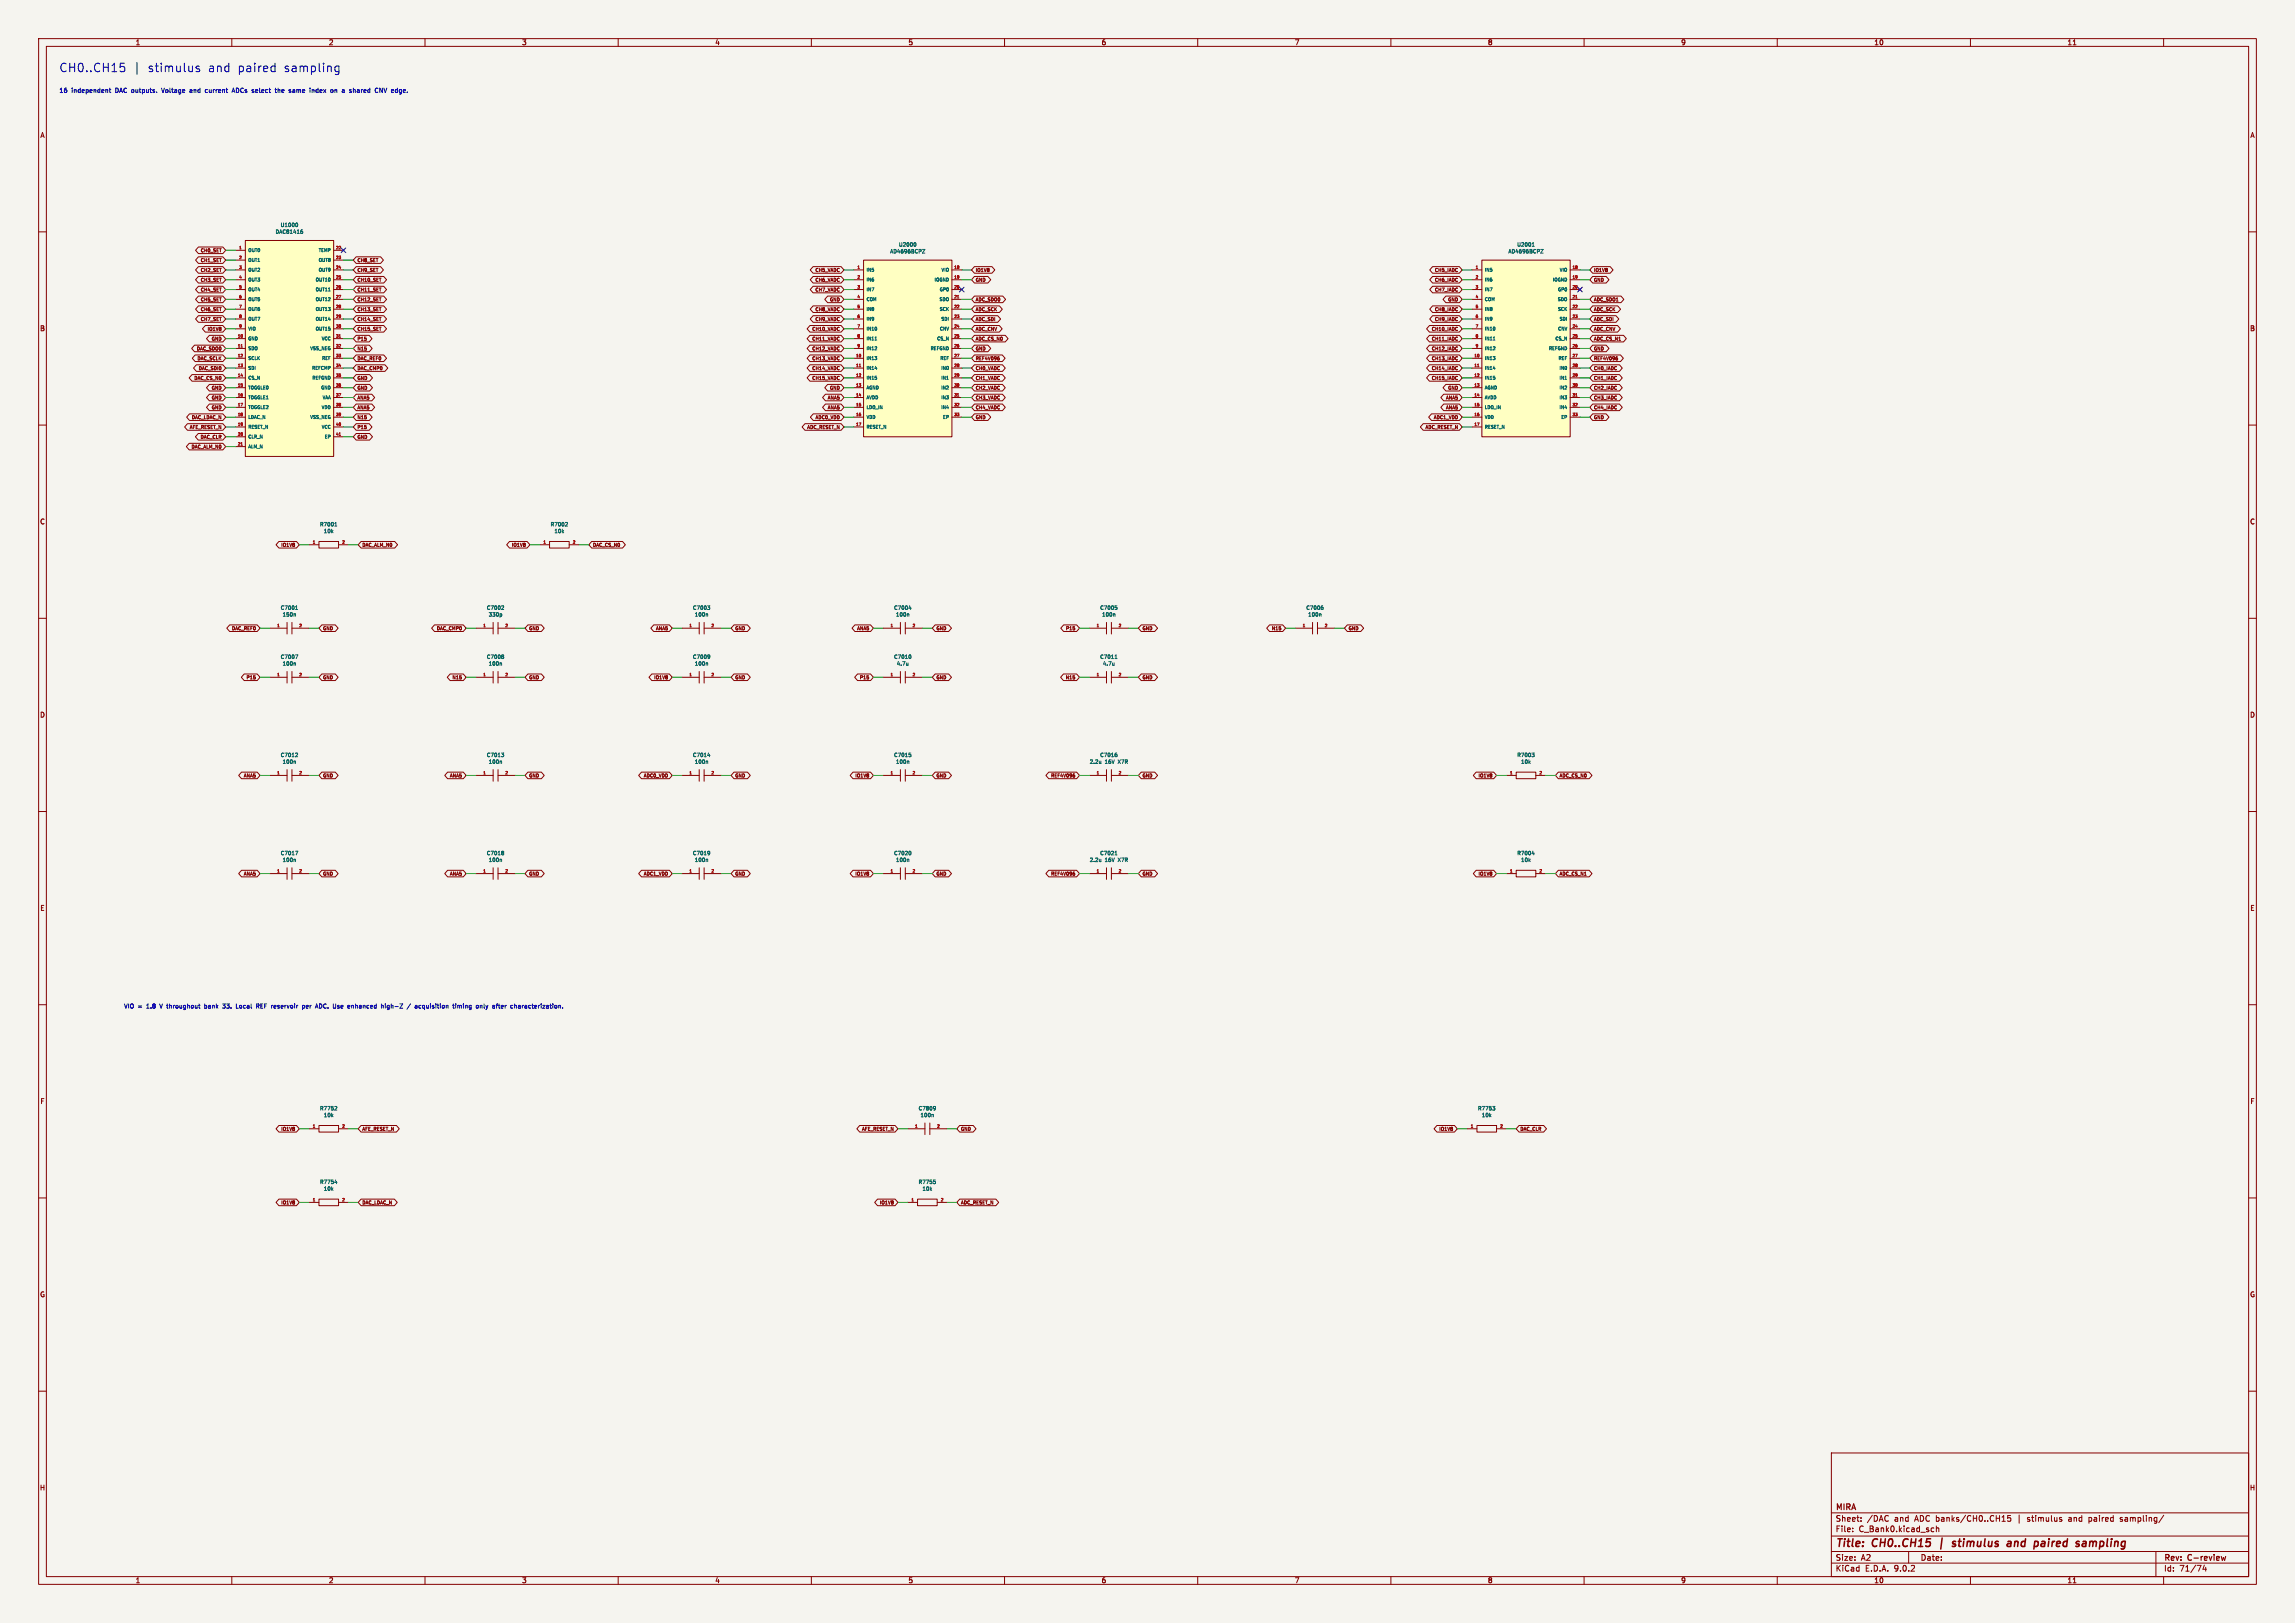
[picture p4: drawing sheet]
<svg xmlns="http://www.w3.org/2000/svg" width="594mm" height="420mm" viewBox="0 0 594 420" stroke-linecap="round" stroke-linejoin="round" font-family="sans-serif">
<defs><g id="words">
<g font-size="3.1" fill="#0000c2">
<text x="15.2" y="18.9">CH0..CH15</text>
<text x="38.1" y="18.9">stimulus</text>
<text x="53.7" y="18.9">and</text>
<text x="61.4" y="18.9">paired</text>
<text x="73.4" y="18.9">sampling</text>
</g>
<g font-size="2.8" fill="#840000">
<text x="475" y="400.9">Title:</text>
<text x="484.7" y="400.9">CH0..CH15</text>
<text x="502.8" y="400.9">|</text>
<text x="507" y="400.9">stimulus</text>
<text x="522" y="400.9">and</text>
<text x="529.8" y="400.9">paired</text>
<text x="541.4" y="400.9">sampling</text>
</g>
<g font-size="2.1" fill="#840000">
<text x="475" y="394">Sheet:</text>
<text x="475" y="391.2">MIRA</text>
<text x="483.2" y="394">/DAC</text>
<text x="490.4" y="394">and</text>
<text x="495.8" y="394">ADC banks/CH0..CH15</text>
<text x="522.6" y="394">|</text>
<text x="525.3" y="394">stimulus</text>
<text x="536.1" y="394">and</text>
<text x="541.5" y="394">paired</text>
<text x="549.8" y="394">sampling/</text>
<text x="475" y="396.7">File:</text>
<text x="481.1" y="396.7">C_Bank0.kicad_sch</text>
<text x="475" y="406.9">KiCad</text>
<text x="475" y="404.1">Size:</text>
<text x="481.7" y="404.1">A2</text>
<text x="482.7" y="406.9">E.D.A.</text>
<text x="490.3" y="406.9">9.0.2</text>
<text x="497" y="404.1">Date:</text>
<text x="560" y="404.3">Rev:</text>
<text x="560" y="406.9">Id:</text>
<text x="564.1" y="406.9">71/74</text>
<text x="566.4" y="404.3">C-review</text>
</g>
<g font-size="1.8" fill="#840000">
<text x="35" y="11.9">1</text>
<text x="85" y="11.9">2</text>
<text x="135" y="11.9">3</text>
<text x="185" y="11.9">4</text>
<text x="235" y="11.9">5</text>
<text x="285" y="11.9">6</text>
<text x="335" y="11.9">7</text>
<text x="385" y="11.9">8</text>
<text x="435" y="11.9">9</text>
<text x="485" y="11.9">10</text>
<text x="535" y="11.9">11</text>
<text x="10.3" y="35.9">A</text>
<text x="582.3" y="35.9">A</text>
<text x="10.3" y="85.9">B</text>
<text x="582.3" y="85.9">B</text>
<text x="10.3" y="135.9">C</text>
<text x="582.3" y="135.9">C</text>
<text x="10.3" y="185.9">D</text>
<text x="582.3" y="185.9">D</text>
<text x="10.3" y="235.9">E</text>
<text x="582.3" y="235.9">E</text>
<text x="10.3" y="285.9">F</text>
<text x="582.3" y="285.9">F</text>
<text x="10.3" y="335.9">G</text>
<text x="582.3" y="335.9">G</text>
<text x="10.2" y="385.9">H</text>
<text x="582.2" y="385.9">H</text>
<text x="35" y="409.9">1</text>
<text x="85" y="409.9">2</text>
<text x="135" y="409.9">3</text>
<text x="185" y="409.9">4</text>
<text x="235" y="409.9">5</text>
<text x="285" y="409.9">6</text>
<text x="335" y="409.9">7</text>
<text x="385" y="409.9">8</text>
<text x="435" y="409.9">9</text>
<text x="485" y="409.9">10</text>
<text x="535" y="409.9">11</text>
</g>
<g font-size="1.6" fill="#0000c2">
<text x="15.2" y="24.4">16</text>
<text x="18.5" y="24.4">independent</text>
<text x="30" y="24.4">DAC outputs.</text>
<text x="42.5" y="24.4">Voltage</text>
<text x="49.9" y="24.4">and</text>
<text x="54.2" y="24.4">current</text>
<text x="61.4" y="24.4">ADCs</text>
<text x="66.7" y="24.4">select</text>
<text x="73" y="24.4">the</text>
<text x="76.8" y="24.4">same</text>
<text x="82.4" y="24.4">index</text>
<text x="88" y="24.4">on</text>
<text x="91.2" y="24.4">a</text>
<text x="93.3" y="24.4">shared</text>
<text x="100.2" y="24.4">CNV edge.</text>
</g>
<g font-size="1.5" fill="#0000c2">
<text x="32" y="261.3">VIO =</text>
<text x="38.1" y="261.3">1.8</text>
<text x="41.8" y="261.3">V throughout</text>
<text x="53.8" y="261.3">bank</text>
<text x="58.8" y="261.3">33.</text>
<text x="62.5" y="261.3">Local</text>
<text x="67.9" y="261.3">REF reservoir</text>
<text x="80.3" y="261.3">per</text>
<text x="84" y="261.3">ADC.</text>
<text x="88.7" y="261.3">Use</text>
<text x="92.8" y="261.3">enhanced</text>
<text x="101.7" y="261.3">high-Z</text>
<text x="108.7" y="261.3">/</text>
<text x="110.9" y="261.3">acquisition</text>
<text x="121" y="261.3">timing</text>
<text x="127.2" y="261.3">only</text>
<text x="131.7" y="261.3">after</text>
<text x="136.6" y="261.3">characterization.</text>
</g>
<g font-size="1.3" fill="#006464">
<text x="72.5" y="58.9">U1000</text>
<text x="71.2" y="60.7">DAC81416</text>
<text x="230.2" y="65.8">AD4696BCPZ</text>
<text x="232.5" y="64">U2000</text>
<text x="390.3" y="65.8">AD4696BCPZ</text>
<text x="392.5" y="64">U2001</text>
<text x="82.7" y="136.4">R7001</text>
<text x="142.4" y="136.4">R7002</text>
<text x="83.7" y="138.2">10k</text>
<text x="143.4" y="138.2">10k</text>
<text x="72.5" y="158">C7001</text>
<text x="73" y="159.7">150n</text>
<text x="125.9" y="158">C7002</text>
<text x="126.3" y="159.7">330p</text>
<text x="179.2" y="158">C7003</text>
<text x="179.7" y="159.7">100n</text>
<text x="231.3" y="158">C7004</text>
<text x="231.8" y="159.7">100n</text>
<text x="284.6" y="158">C7005</text>
<text x="285.1" y="159.7">100n</text>
<text x="337.9" y="158">C7006</text>
<text x="338.4" y="159.7">100n</text>
<text x="72.5" y="170.7">C7007</text>
<text x="73" y="172.4">100n</text>
<text x="125.9" y="170.7">C7008</text>
<text x="126.3" y="172.4">100n</text>
<text x="179.2" y="170.7">C7009</text>
<text x="179.7" y="172.4">100n</text>
<text x="231.3" y="170.7">C7010</text>
<text x="232" y="172.4">4.7u</text>
<text x="284.6" y="170.7">C7011</text>
<text x="285.3" y="172.4">4.7u</text>
<text x="72.5" y="196.1">C7012</text>
<text x="73" y="197.8">100n</text>
<text x="125.9" y="196.1">C7013</text>
<text x="126.3" y="197.8">100n</text>
<text x="179.2" y="196.1">C7014</text>
<text x="179.7" y="197.8">100n</text>
<text x="231.3" y="196.1">C7015</text>
<text x="231.8" y="197.8">100n</text>
<text x="281.9" y="197.8">2.2u</text>
<text x="284.6" y="196.1">C7016</text>
<text x="286" y="197.8">16V</text>
<text x="289.6" y="197.8">X7R</text>
<text x="392.6" y="196.1">R7003</text>
<text x="393.5" y="197.8">10k</text>
<text x="72.5" y="221.5">C7017</text>
<text x="125.9" y="221.5">C7018</text>
<text x="179.2" y="221.5">C7019</text>
<text x="231.3" y="221.5">C7020</text>
<text x="284.6" y="221.5">C7021</text>
<text x="392.6" y="221.5">R7004</text>
<text x="73" y="223.2">100n</text>
<text x="126.3" y="223.2">100n</text>
<text x="179.7" y="223.2">100n</text>
<text x="231.8" y="223.2">100n</text>
<text x="281.9" y="223.2">2.2u</text>
<text x="286" y="223.2">16V</text>
<text x="289.6" y="223.2">X7R</text>
<text x="393.5" y="223.2">10k</text>
<text x="82.7" y="287.5">R7752</text>
<text x="237.6" y="287.5">C7809</text>
<text x="382.4" y="287.5">R7753</text>
<text x="83.7" y="289.3">10k</text>
<text x="238.1" y="289.3">100n</text>
<text x="383.4" y="289.3">10k</text>
<text x="82.7" y="306.6">R7754</text>
<text x="83.7" y="308.3">10k</text>
<text x="237.6" y="306.6">R7755</text>
<text x="238.6" y="308.3">10k</text>
</g>
<g font-size="1.2" fill="#840000">
<text x="51.8" y="65.5">CH0_SET</text>
<text x="51.8" y="70.6">CH2_SET</text>
<text x="51.8" y="68">CH1_SET</text>
<text x="92.4" y="68">CH8_SET</text>
<text x="92.4" y="70.6">CH9_SET</text>
<text x="210.8" y="70.6">CH5_VADC</text>
<text x="252.4" y="70.6">IO1V8</text>
<text x="371.2" y="70.6">CH5_IADC</text>
<text x="412.4" y="70.6">IO1V8</text>
<text x="51.8" y="75.6">CH4_SET</text>
<text x="51.8" y="73.1">CH3_SET</text>
<text x="92.4" y="73.1">CH10_SET</text>
<text x="92.4" y="75.6">CH11_SET</text>
<text x="210.8" y="73.1">CH6_VADC</text>
<text x="210.8" y="75.6">CH7_VADC</text>
<text x="252.4" y="73.1">GND</text>
<text x="371.2" y="75.6">CH7_IADC</text>
<text x="371.2" y="73.1">CH6_IADC</text>
<text x="412.4" y="73.1">GND</text>
<text x="51.8" y="80.7">CH6_SET</text>
<text x="51.8" y="78.2">CH5_SET</text>
<text x="51.8" y="83.3">CH7_SET</text>
<text x="92.4" y="78.2">CH12_SET</text>
<text x="92.4" y="80.7">CH13_SET</text>
<text x="92.4" y="83.3">CH14_SET</text>
<text x="210.8" y="80.7">CH8_VADC</text>
<text x="210.8" y="83.3">CH9_VADC</text>
<text x="214.6" y="78.2">GND</text>
<text x="252.4" y="83.3">ADC_SDI</text>
<text x="252.4" y="80.7">ADC_SCK</text>
<text x="252.4" y="78.2">ADC_SDO0</text>
<text x="371.2" y="83.3">CH9_IADC</text>
<text x="371.2" y="80.7">CH8_IADC</text>
<text x="374.6" y="78.2">GND</text>
<text x="412.4" y="83.3">ADC_SDI</text>
<text x="412.4" y="80.7">ADC_SCK</text>
<text x="412.4" y="78.2">ADC_SDO1</text>
<text x="53.5" y="85.8">IO1V8</text>
<text x="54.6" y="88.3">GND</text>
<text x="92.4" y="88.3">P15</text>
<text x="92.4" y="85.8">CH15_SET</text>
<text x="210" y="85.8">CH10_VADC</text>
<text x="210" y="88.3">CH11_VADC</text>
<text x="252.4" y="88.3">ADC_CS_N0</text>
<text x="252.4" y="85.8">ADC_CNV</text>
<text x="370.4" y="88.3">CH11_IADC</text>
<text x="370.4" y="85.8">CH10_IADC</text>
<text x="412.4" y="88.3">ADC_CS_N1</text>
<text x="412.4" y="85.8">ADC_CNV</text>
<text x="50.7" y="90.9">DAC_SDO0</text>
<text x="50.9" y="93.4">DAC_SCLK</text>
<text x="51.2" y="96">DAC_SDI0</text>
<text x="92.4" y="90.9">N15</text>
<text x="92.4" y="93.4">DAC_REF0</text>
<text x="92.4" y="96">DAC_CMP0</text>
<text x="210" y="90.9">CH12_VADC</text>
<text x="210" y="93.4">CH13_VADC</text>
<text x="210" y="96">CH14_VADC</text>
<text x="252.4" y="96">CH0_VADC</text>
<text x="252.4" y="93.4">REF4V096</text>
<text x="252.4" y="90.9">GND</text>
<text x="370.4" y="93.4">CH13_IADC</text>
<text x="370.4" y="96">CH14_IADC</text>
<text x="370.4" y="90.9">CH12_IADC</text>
<text x="412.4" y="96">CH0_IADC</text>
<text x="412.4" y="93.4">REF4V096</text>
<text x="412.4" y="90.9">GND</text>
<text x="50.1" y="98.5">DAC_CS_N0</text>
<text x="54.6" y="101">GND</text>
<text x="92.4" y="98.5">GND</text>
<text x="92.4" y="101">GND</text>
<text x="210" y="98.5">CH15_VADC</text>
<text x="214.6" y="101">GND</text>
<text x="252.4" y="101">CH2_VADC</text>
<text x="252.4" y="98.5">CH1_VADC</text>
<text x="370.4" y="98.5">CH15_IADC</text>
<text x="374.6" y="101">GND</text>
<text x="412.4" y="98.5">CH1_IADC</text>
<text x="412.4" y="101">CH2_IADC</text>
<text x="54.6" y="103.6">GND</text>
<text x="54.6" y="106.1">GND</text>
<text x="92.4" y="106.1">ANA5</text>
<text x="92.4" y="103.6">ANA5</text>
<text x="214" y="103.6">ANA5</text>
<text x="214" y="106.1">ANA5</text>
<text x="252.4" y="103.6">CH3_VADC</text>
<text x="252.4" y="106.1">CH4_VADC</text>
<text x="374.1" y="103.6">ANA5</text>
<text x="374.1" y="106.1">ANA5</text>
<text x="412.4" y="106.1">CH4_IADC</text>
<text x="412.4" y="103.6">CH3_IADC</text>
<text x="48.9" y="111.2">AFE_RESET_N</text>
<text x="49.4" y="108.7">DAC_LDAC_N</text>
<text x="51.7" y="113.7">DAC_CLR</text>
<text x="92.4" y="108.7">N15</text>
<text x="92.4" y="113.7">GND</text>
<text x="92.4" y="111.2">P15</text>
<text x="208.7" y="111.2">ADC_RESET_N</text>
<text x="210.9" y="108.7">ADC0_VDD</text>
<text x="252.4" y="108.7">GND</text>
<text x="368.8" y="111.2">ADC_RESET_N</text>
<text x="370.9" y="108.7">ADC1_VDD</text>
<text x="412.4" y="108.7">GND</text>
<text x="49.4" y="116.3">DAC_ALM_N0</text>
<text x="72.6" y="141.7">IO1V8</text>
<text x="93.7" y="141.7">DAC_ALM_N0</text>
<text x="132.3" y="141.7">IO1V8</text>
<text x="153.4" y="141.7">DAC_CS_N0</text>
<text x="59.8" y="163.3">DAC_REF0</text>
<text x="83.5" y="163.3">GND</text>
<text x="112.8" y="163.3">DAC_CMP0</text>
<text x="136.8" y="163.3">GND</text>
<text x="169.6" y="163.3">ANA5</text>
<text x="190.2" y="163.3">GND</text>
<text x="221.7" y="163.3">ANA5</text>
<text x="242.3" y="163.3">GND</text>
<text x="275.7" y="163.3">P15</text>
<text x="295.6" y="163.3">GND</text>
<text x="329" y="163.3">N15</text>
<text x="348.9" y="163.3">GND</text>
<text x="63.6" y="176">P15</text>
<text x="83.5" y="176">GND</text>
<text x="116.9" y="176">N15</text>
<text x="136.8" y="176">GND</text>
<text x="169.1" y="176">IO1V8</text>
<text x="190.2" y="176">GND</text>
<text x="222.3" y="176">P15</text>
<text x="242.3" y="176">GND</text>
<text x="275.6" y="176">N15</text>
<text x="295.6" y="176">GND</text>
<text x="62.9" y="201.4">ANA5</text>
<text x="83.5" y="201.4">GND</text>
<text x="116.2" y="201.4">ANA5</text>
<text x="136.8" y="201.4">GND</text>
<text x="166.4" y="201.4">ADC0_VDD</text>
<text x="190.2" y="201.4">GND</text>
<text x="221.2" y="201.4">IO1V8</text>
<text x="242.3" y="201.4">GND</text>
<text x="271.8" y="201.4">REF4V096</text>
<text x="295.6" y="201.4">GND</text>
<text x="382.5" y="201.4">IO1V8</text>
<text x="403.5" y="201.4">ADC_CS_N0</text>
<text x="62.9" y="226.8">ANA5</text>
<text x="83.5" y="226.8">GND</text>
<text x="116.2" y="226.8">ANA5</text>
<text x="136.8" y="226.8">GND</text>
<text x="166.4" y="226.8">ADC1_VDD</text>
<text x="190.2" y="226.8">GND</text>
<text x="221.2" y="226.8">IO1V8</text>
<text x="242.3" y="226.8">GND</text>
<text x="271.8" y="226.8">REF4V096</text>
<text x="295.6" y="226.8">GND</text>
<text x="382.5" y="226.8">IO1V8</text>
<text x="403.5" y="226.8">ADC_CS_N1</text>
<text x="72.6" y="292.8">IO1V8</text>
<text x="93.7" y="292.8">AFE_RESET_N</text>
<text x="222.9" y="292.8">AFE_RESET_N</text>
<text x="248.6" y="292.8">GND</text>
<text x="372.3" y="292.8">IO1V8</text>
<text x="393.4" y="292.8">DAC_CLR</text>
<text x="72.6" y="311.9">IO1V8</text>
<text x="93.7" y="311.9">DAC_LDAC_N</text>
<text x="227.5" y="311.9">IO1V8</text>
<text x="248.6" y="311.9">ADC_RESET_N</text>
</g>
<g font-size="1.1" fill="#006464">
<text x="64.2" y="65.4">OUT0</text>
<text x="82.3" y="65.4">TEMP</text>
<text x="64.2" y="67.9">OUT1</text>
<text x="64.2" y="70.5">OUT2</text>
<text x="82.3" y="67.9">OUT8</text>
<text x="82.3" y="70.5">OUT9</text>
<text x="224.2" y="70.5">IN5</text>
<text x="243.5" y="70.5">VIO</text>
<text x="384.2" y="70.5">IN5</text>
<text x="403.5" y="70.5">VIO</text>
<text x="64.2" y="73">OUT3</text>
<text x="64.2" y="75.6">OUT4</text>
<text x="81.5" y="73">OUT10</text>
<text x="81.5" y="75.6">OUT11</text>
<text x="224.2" y="73">IN6</text>
<text x="224.2" y="75.6">IN7</text>
<text x="241.7" y="73">IOGND</text>
<text x="243" y="75.6">GP0</text>
<text x="384.2" y="73">IN6</text>
<text x="384.2" y="75.6">IN7</text>
<text x="401.7" y="73">IOGND</text>
<text x="403" y="75.6">GP0</text>
<text x="64.2" y="78.1">OUT5</text>
<text x="64.2" y="80.6">OUT6</text>
<text x="64.2" y="83.2">OUT7</text>
<text x="81.5" y="78.1">OUT12</text>
<text x="81.5" y="80.6">OUT13</text>
<text x="81.5" y="83.2">OUT14</text>
<text x="224.2" y="78.1">COM</text>
<text x="224.2" y="80.6">IN8</text>
<text x="224.2" y="83.2">IN9</text>
<text x="243" y="78.1">SDO</text>
<text x="243" y="80.6">SCK</text>
<text x="243.4" y="83.2">SDI</text>
<text x="384.2" y="78.1">COM</text>
<text x="384.2" y="80.6">IN8</text>
<text x="384.2" y="83.2">IN9</text>
<text x="403" y="78.1">SDO</text>
<text x="403" y="80.6">SCK</text>
<text x="403.5" y="83.2">SDI</text>
<text x="64.2" y="85.7">VIO</text>
<text x="64.2" y="88.3">GND</text>
<text x="81.5" y="85.7">OUT15</text>
<text x="83.1" y="88.3">VCC</text>
<text x="224.2" y="85.7">IN10</text>
<text x="224.2" y="88.3">IN11</text>
<text x="242.4" y="88.3">CS_N</text>
<text x="243.1" y="85.7">CNV</text>
<text x="384.2" y="85.7">IN10</text>
<text x="384.2" y="88.3">IN11</text>
<text x="402.4" y="88.3">CS_N</text>
<text x="403.1" y="85.7">CNV</text>
<text x="64.2" y="90.8">SDO</text>
<text x="64.2" y="93.3">SCLK</text>
<text x="64.2" y="95.9">SDI</text>
<text x="80.1" y="90.8">VSS_NEG</text>
<text x="80.6" y="95.9">REFCMP</text>
<text x="83.2" y="93.3">REF</text>
<text x="224.2" y="90.8">IN12</text>
<text x="224.2" y="93.3">IN13</text>
<text x="224.2" y="95.9">IN14</text>
<text x="240.7" y="90.8">REFGND</text>
<text x="243.2" y="93.3">REF</text>
<text x="243.4" y="95.9">IN0</text>
<text x="384.2" y="90.8">IN12</text>
<text x="384.2" y="93.3">IN13</text>
<text x="384.2" y="95.9">IN14</text>
<text x="400.7" y="90.8">REFGND</text>
<text x="403.2" y="93.3">REF</text>
<text x="403.4" y="95.9">IN0</text>
<text x="64.2" y="98.4">CS_N</text>
<text x="64.2" y="101">TOGGLE0</text>
<text x="80.7" y="98.4">REFGND</text>
<text x="82.9" y="101">GND</text>
<text x="224.2" y="98.4">IN15</text>
<text x="224.2" y="101">AGND</text>
<text x="243.4" y="98.4">IN1</text>
<text x="243.4" y="101">IN2</text>
<text x="384.2" y="98.4">IN15</text>
<text x="384.2" y="101">AGND</text>
<text x="403.4" y="98.4">IN1</text>
<text x="403.4" y="101">IN2</text>
<text x="64.2" y="103.5">TOGGLE1</text>
<text x="64.2" y="106">TOGGLE2</text>
<text x="83.1" y="106">VDD</text>
<text x="83.3" y="103.5">VAA</text>
<text x="224.2" y="103.5">AVDD</text>
<text x="224.2" y="106">LDO_IN</text>
<text x="243.4" y="103.5">IN3</text>
<text x="243.4" y="106">IN4</text>
<text x="384.2" y="103.5">AVDD</text>
<text x="384.2" y="106">LDO_IN</text>
<text x="403.4" y="103.5">IN3</text>
<text x="403.4" y="106">IN4</text>
<text x="64.2" y="108.6">LDAC_N</text>
<text x="64.2" y="111.1">RESET_N</text>
<text x="64.2" y="113.7">CLR_N</text>
<text x="80.1" y="108.6">VSS_NEG</text>
<text x="83.1" y="111.1">VCC</text>
<text x="83.9" y="113.7">EP</text>
<text x="224.2" y="108.6">VDD</text>
<text x="224.2" y="111.1">RESET_N</text>
<text x="243.9" y="108.6">EP</text>
<text x="384.2" y="108.6">VDD</text>
<text x="384.2" y="111.1">RESET_N</text>
<text x="403.9" y="108.6">EP</text>
<text x="64.2" y="116.2">ALM_N</text>
</g>
<g font-size="1" fill="#a90000">
<text x="61.7" y="64.5">1</text>
<text x="86.8" y="64.5">22</text>
<text x="61.7" y="67.1">2</text>
<text x="61.7" y="69.6">3</text>
<text x="86.8" y="67.1">23</text>
<text x="86.8" y="69.6">24</text>
<text x="221.8" y="69.6">1</text>
<text x="246.8" y="69.6">18</text>
<text x="381.8" y="69.6">1</text>
<text x="406.8" y="69.6">18</text>
<text x="61.7" y="72.1">4</text>
<text x="61.7" y="74.7">5</text>
<text x="61.7" y="77.2">6</text>
<text x="86.8" y="72.1">25</text>
<text x="86.8" y="74.7">26</text>
<text x="86.8" y="77.2">27</text>
<text x="221.8" y="72.1">2</text>
<text x="221.8" y="74.7">3</text>
<text x="221.8" y="77.2">4</text>
<text x="246.8" y="72.1">19</text>
<text x="246.8" y="74.7">20</text>
<text x="246.8" y="77.2">21</text>
<text x="381.8" y="72.1">2</text>
<text x="381.8" y="74.7">3</text>
<text x="381.8" y="77.2">4</text>
<text x="406.8" y="72.1">19</text>
<text x="406.8" y="74.7">20</text>
<text x="406.8" y="77.2">21</text>
<text x="61.7" y="79.8">7</text>
<text x="61.7" y="82.3">8</text>
<text x="86.8" y="79.8">28</text>
<text x="86.8" y="82.3">29</text>
<text x="221.8" y="79.8">5</text>
<text x="221.8" y="82.3">6</text>
<text x="246.8" y="79.8">22</text>
<text x="246.8" y="82.3">23</text>
<text x="381.8" y="79.8">5</text>
<text x="381.8" y="82.3">6</text>
<text x="406.8" y="79.8">22</text>
<text x="406.8" y="82.3">23</text>
<text x="61.4" y="87.4">10</text>
<text x="61.4" y="89.9">11</text>
<text x="61.7" y="84.8">9</text>
<text x="86.8" y="84.8">30</text>
<text x="86.8" y="87.4">31</text>
<text x="86.8" y="89.9">32</text>
<text x="221.8" y="84.8">7</text>
<text x="221.8" y="87.4">8</text>
<text x="221.8" y="89.9">9</text>
<text x="246.8" y="84.8">24</text>
<text x="246.8" y="87.4">25</text>
<text x="246.8" y="89.9">26</text>
<text x="381.8" y="84.8">7</text>
<text x="381.8" y="87.4">8</text>
<text x="381.8" y="89.9">9</text>
<text x="406.8" y="84.8">24</text>
<text x="406.8" y="87.4">25</text>
<text x="406.8" y="89.9">26</text>
<text x="61.4" y="92.5">12</text>
<text x="61.4" y="95">13</text>
<text x="86.8" y="92.5">33</text>
<text x="86.8" y="95">34</text>
<text x="221.4" y="92.5">10</text>
<text x="221.4" y="95">11</text>
<text x="246.8" y="92.5">27</text>
<text x="246.8" y="95">28</text>
<text x="381.4" y="92.5">10</text>
<text x="381.4" y="95">11</text>
<text x="406.8" y="92.5">27</text>
<text x="406.8" y="95">28</text>
<text x="61.4" y="97.5">14</text>
<text x="61.4" y="100.1">15</text>
<text x="86.8" y="97.5">35</text>
<text x="86.8" y="100.1">36</text>
<text x="221.4" y="97.5">12</text>
<text x="221.4" y="100.1">13</text>
<text x="246.8" y="97.5">29</text>
<text x="246.8" y="100.1">30</text>
<text x="381.4" y="97.5">12</text>
<text x="381.4" y="100.1">13</text>
<text x="406.8" y="97.5">29</text>
<text x="406.8" y="100.1">30</text>
<text x="61.4" y="102.6">16</text>
<text x="61.4" y="105.2">17</text>
<text x="61.4" y="107.7">18</text>
<text x="86.8" y="102.6">37</text>
<text x="86.8" y="105.2">38</text>
<text x="86.8" y="107.7">39</text>
<text x="221.4" y="102.6">14</text>
<text x="221.4" y="105.2">15</text>
<text x="221.4" y="107.7">16</text>
<text x="246.8" y="102.6">31</text>
<text x="246.8" y="105.2">32</text>
<text x="246.8" y="107.7">33</text>
<text x="381.4" y="102.6">14</text>
<text x="381.4" y="105.2">15</text>
<text x="381.4" y="107.7">16</text>
<text x="406.8" y="102.6">31</text>
<text x="406.8" y="105.2">32</text>
<text x="406.8" y="107.7">33</text>
<text x="61.4" y="110.2">19</text>
<text x="61.4" y="112.8">20</text>
<text x="86.8" y="110.2">40</text>
<text x="86.8" y="112.8">41</text>
<text x="221.4" y="110.2">17</text>
<text x="381.4" y="110.2">17</text>
<text x="61.4" y="115.3">21</text>
<text x="80.8" y="140.7">1</text>
<text x="88.4" y="140.7">2</text>
<text x="140.5" y="140.7">1</text>
<text x="148.1" y="140.7">2</text>
<text x="71.6" y="162.3">1</text>
<text x="77.3" y="162.3">2</text>
<text x="124.9" y="162.3">1</text>
<text x="130.6" y="162.3">2</text>
<text x="178.3" y="162.3">1</text>
<text x="184" y="162.3">2</text>
<text x="230.3" y="162.3">1</text>
<text x="236" y="162.3">2</text>
<text x="283.7" y="162.3">1</text>
<text x="289.4" y="162.3">2</text>
<text x="337" y="162.3">1</text>
<text x="342.7" y="162.3">2</text>
<text x="71.6" y="175">1</text>
<text x="77.3" y="175">2</text>
<text x="124.9" y="175">1</text>
<text x="130.6" y="175">2</text>
<text x="178.3" y="175">1</text>
<text x="184" y="175">2</text>
<text x="230.3" y="175">1</text>
<text x="236" y="175">2</text>
<text x="283.7" y="175">1</text>
<text x="289.4" y="175">2</text>
<text x="71.6" y="200.4">1</text>
<text x="77.3" y="200.4">2</text>
<text x="124.9" y="200.4">1</text>
<text x="130.6" y="200.4">2</text>
<text x="178.3" y="200.4">1</text>
<text x="184" y="200.4">2</text>
<text x="230.3" y="200.4">1</text>
<text x="236" y="200.4">2</text>
<text x="283.7" y="200.4">1</text>
<text x="289.4" y="200.4">2</text>
<text x="390.7" y="200.4">1</text>
<text x="398.3" y="200.4">2</text>
<text x="71.6" y="225.8">1</text>
<text x="77.3" y="225.8">2</text>
<text x="124.9" y="225.8">1</text>
<text x="130.6" y="225.8">2</text>
<text x="178.3" y="225.8">1</text>
<text x="184" y="225.8">2</text>
<text x="230.3" y="225.8">1</text>
<text x="236" y="225.8">2</text>
<text x="283.7" y="225.8">1</text>
<text x="289.4" y="225.8">2</text>
<text x="390.7" y="225.8">1</text>
<text x="398.3" y="225.8">2</text>
<text x="80.8" y="291.8">1</text>
<text x="88.4" y="291.8">2</text>
<text x="236.7" y="291.8">1</text>
<text x="242.4" y="291.8">2</text>
<text x="380.5" y="291.8">1</text>
<text x="388.1" y="291.8">2</text>
<text x="80.8" y="310.9">1</text>
<text x="88.4" y="310.9">2</text>
<text x="235.7" y="310.9">1</text>
<text x="243.3" y="310.9">2</text>
</g>
</g></defs>
<path d="M0 0h594v420h-594z" fill="#f5f4ef" stroke="#f5f4ef" stroke-width=".26"/>
<g fill="none" stroke="#840000" stroke-width=".26">
<path d="M10 10h574v400h-574zM12 12h570v396h-570zM60 10v2M110 10v2M160 10v2M210 10v2M260 10v2M310 10v2M360 10v2M410 10v2M460 10v2M510 10v2"/>
<path d="M536.6 11.6h.7M560 10v2M10 60h2M582 60h2M10 110h2M582 110h2M10 160h2M582 160h2M233 199.2v3M234.3 199.2v3M10 210h2M228.6 200.7h4.4"/>
<path d="M234.3 200.7h4.5M582 210h2M10 260h2M582 260h2M80 292.1h2.5M82.5 291.3h5.1v1.7h-5.1zM87.6 292.1h2.6M10 310h2M582 310h2M10 360h2M474 376h108v32h-108zM582 360h2"/>
<path d="M474 397.5h108M474 391.5h108M479.5 396.2v.2M479.5 395.4v.2M481.7 393.5v.2M481.7 392.7v.2M500.1 395.4h.4M500.5 396.3l-.4 .1M501.2 395.5l.5-.1 .1 1M501.2 394.9v1.5M518.2 393.7h.8M520.4 392.2h-.7l-.1 .7 .7-.1 .1 .7-.2 .2-.6-.2"/>
<path d="M533.6 393.2v.4M535.5 393.2v.4M540.7 393.6l.4 .1M540.7 392.7v1.5M541.1 392.7h-.4M548.7 393.6l.5 .1M549.2 392.7l-.5 .2 .1 .2 .4 .1M560 392.1l-1.3 1.9M60 408v2M110 408v2M160 408v2M210 408v2"/>
<path d="M260 408v2M310 408v2M360 408v2M410 408v2M460 408v2M474 404.5h108M474 401.5h108M494 401.5v3M510 408v2M536.6 409.6h.7M558 401.5v6.5M560 408v2"/>
<path d="M570.5 405l-.3 1.1h.9M570.9 405.6v1"/>
</g>
<path d="M576.1 402.8l-.3 1" fill="none" stroke="#840000" stroke-width=".3"/>
<path d="M506.2 399a.49 .49 0 0 0-.8 .2v.2l.7 .2v.3l-.3 .3-.5-.1M519.5 399.9l.2 .3 .7-.1M519.7 399h.8l-.1 1.2M520.5 399.3l-.7 .1-.3 .3M529 398.9l-.5 .1M529.1 399.4l-.7 .1-.2 .4 .3 .3h.5M539.3 398.9l.6 .1-.1 1.2M539.9 399.3l-.6 .1M539.8 400.1l-.6 .1" fill="none" stroke="#840000" stroke-width=".4"/>
<path d="M230.6 200.3h.4M81.1 291.8h.4" fill="none" stroke="#a90000" stroke-width=".26"/>
<path d="M235 196.9l.2 .2v.5M235.3 194.9h.4M235.4 195.2l.4 .2-.1 .4h-.3M86.8 286.3l.3 .1 .1 .2-.6 .7h.6" fill="none" stroke="#006464" stroke-width=".26"/>
<path d="M63.5 62.2h22.9v55.9h-22.9z" fill="#ffffc2"/>
<g fill="none" stroke="#840000" stroke-width=".26">
<path d="M61 64.8h2.5M61 67.3h2.5M61 69.9h2.5M61 72.4h2.5M61 74.9h2.5M61 77.5h2.5M63.5 62.2h22.9v55.9h-22.9zM86.4 64.8h2.5M86.4 67.3h2.5M86.4 69.9h2.5M86.4 72.4h2.5M86.4 74.9h2.5"/>
<path d="M86.4 77.5h2.5M61 80h2.5M61 82.6h2.5M61 85.1h2.5M61 87.6h2.5M61 90.2h2.5M61 92.7h2.5M61 95.3h2.5M61 97.8h2.5M86.4 80h2.5M86.4 82.6h2.5M86.4 85.1h2.5"/>
<path d="M86.4 87.6h2.5M86.4 90.2h2.5M86.4 92.7h2.5M86.4 95.3h2.5M86.4 97.8h2.5M61 100.3h2.5M61 102.9h2.5M61 105.4h2.5M61 108h2.5M61 110.5h2.5M61 113h2.5M61 115.6h2.5"/>
<path d="M86.4 100.3h2.5M86.4 102.9h2.5M86.4 105.4h2.5M86.4 108h2.5M86.4 110.5h2.5M86.4 113h2.5M80 141h2.5M82.5 140.1h5.1v1.7h-5.1zM87.6 141h2.6M139.7 141h2.5M142.2 140.1h5.1v1.7h-5.1zM147.3 141h2.6"/>
<path d="M69.8 175.3h4.5M69.8 162.6h4.5M74.3 161.1v3M74.3 173.8v3M75.6 175.3h4.4M75.6 162.6h4.4M75.6 161.1v3M75.6 173.8v3M123.2 175.3h4.4M123.2 162.6h4.4M127.6 161.1v3M127.6 173.8v3"/>
<path d="M128.9 161.1v3M128.9 173.8v3M128.9 175.3h4.4M128.9 162.6h4.4M74.3 199.2v3M75.6 199.2v3M127.6 199.2v3M128.9 199.2v3M69.8 200.7h4.5M75.6 200.7h4.4M123.2 200.7h4.4M128.9 200.7h4.4"/>
<path d="M69.8 226.1h4.5M74.3 224.6v3M75.6 224.6v3M75.6 226.1h4.4M123.2 226.1h4.4M127.6 224.6v3M128.9 224.6v3M128.9 226.1h4.4M234.9 292.1h4.5M239.4 290.6v3M240.7 290.6v3M240.7 292.1h4.4"/>
<path d="M234.9 311.2h2.6M237.5 310.3h5.1v1.7h-5.1zM242.6 311.2h2.5"/>
</g>
<g fill="none" stroke="#a90000" stroke-width=".26">
<path d="M62 64.4h.4M62.4 89.8h.4M87.8 87.3h.4M62.4 115.2h.4M87.8 112.7h.4M81.1 140.6h.4M140.8 140.6h.4M71.9 174.9h.4M71.9 162.2h.4M125.2 174.9h.4M125.2 162.2h.4M71.9 200.3h.4"/>
<path d="M125.2 200.3h.4M71.9 225.7h.4M125.2 225.7h.4M237 291.8h.4M236 310.8h.4"/>
</g>
<g fill="none" stroke="#006464" stroke-width=".26">
<path d="M76.7 57.7l.2 .1M76.9 57.8h.1M77 57.8a.51 .51 0 0 1-.3 .9M78 59.8l.4 .2-.1 .3-.3 .1M78.3 59.5h-.3M85 75.3h.5M86.7 136.1h.5M86.7 135.4l.2-.2v.9M146.5 135.2h.3l.1 .3-.6 .6h.6M76.2 158.8l.3 .2v.5M76.5 157.7h.5M76.6 157l.2-.2v.9"/>
<path d="M129.7 158.8l.2 .2-.2 .5M130 156.8h.3l.1 .2-.6 .7h.6M76.2 171.5l.3 .2v.5M76.4 169.5h.7l-.4 .9M129.6 171.5l.2 .2v.5M130 169.5l.4 .2-.2 .2M130 169.9h.2M130.2 169.9l.2 .3-.4 .2M76.2 196.9l.3 .2v.5M76.6 194.9h.3l.1 .2-.6 .7h.6M129.6 196.9l.2 .2v.5M129.8 194.9h.6l-.3 .3 .2 .1 .1 .3-.5 .2"/>
<path d="M76.2 222.3l.3 .2v.5M76.4 220.3h.7l-.4 .9M129.6 222.3l.2 .2v.5M130 220.3l.4 .2-.2 .2M130 220.7h.2M130.2 220.7l.2 .3-.4 .2M241.3 288.4l.3 .1v.5M241.8 286.3l.3 .2v.5l-.2 .3M242.1 286.7l-.3 .2M241.6 305.4h.5M241.7 305.7l.4 .2-.1 .4h-.3"/>
</g>
<path d="M383.5 67.3h22.9v45.7h-22.9z" fill="#ffffc2"/>
<g fill="none" stroke="#840000" stroke-width=".26">
<path d="M381 69.9h2.5M381 72.4h2.5M381 74.9h2.5M381 77.5h2.5M383.5 67.3h22.9v45.7h-22.9zM406.4 69.9h2.5M406.4 72.4h2.5M406.4 74.9h2.5M406.4 77.5h2.5M381 80h2.5M381 82.6h2.5M381 85.1h2.5"/>
<path d="M381 87.6h2.5M381 90.2h2.5M381 92.7h2.5M381 95.3h2.5M381 97.8h2.5M406.4 80h2.5M406.4 82.6h2.5M406.4 85.1h2.5M406.4 87.6h2.5M406.4 90.2h2.5M406.4 92.7h2.5M406.4 95.3h2.5"/>
<path d="M406.4 97.8h2.5M381 100.3h2.5M381 102.9h2.5M381 105.4h2.5M381 108h2.5M381 110.5h2.5M406.4 100.3h2.5M406.4 102.9h2.5M406.4 105.4h2.5M406.4 108h2.5M176.5 175.3h4.5M176.5 162.6h4.5"/>
<path d="M181 161.1v3M181 173.8v3M182.2 175.3h4.5M182.2 162.6h4.5M182.2 161.1v3M182.2 173.8v3M228.6 175.3h4.4M228.6 162.6h4.4M233 161.1v3M233 173.8v3M234.3 161.1v3M234.3 173.8v3"/>
<path d="M234.3 175.3h4.5M234.3 162.6h4.5M281.9 162.6h4.5M286.4 161.1v3M287.7 162.6h4.4M287.7 161.1v3M335.3 162.6h4.4M339.7 161.1v3M341 161.1v3M341 162.6h4.4M181 199.2v3M182.2 199.2v3"/>
<path d="M392.4 199.8h5.1v1.7h-5.1zM176.5 200.7h4.5M182.2 200.7h4.5M389.9 200.7h2.5M397.5 200.7h2.5M176.5 226.1h4.5M181 224.6v3M182.2 226.1h4.5M182.2 224.6v3M228.6 226.1h4.4M233 224.6v3M234.3 224.6v3"/>
<path d="M234.3 226.1h4.5M281.9 226.1h4.5M286.4 224.6v3M287.7 224.6v3M287.7 226.1h4.4M389.9 226.1h2.5M392.4 225.2h5.1v1.7h-5.1zM397.5 226.1h2.5M379.7 292.1h2.6M382.3 291.3h5v1.7h-5zM387.3 292.1h2.6M80 311.2h2.5"/>
<path d="M82.5 310.3h5.1v1.7h-5.1zM87.6 311.2h2.6"/>
</g>
<g fill="none" stroke="#a90000" stroke-width=".26">
<path d="M382.1 69.5h.4M407.8 77.1h.4M382.4 94.9h.4M407.8 102.5h.4M178.6 174.9h.4M178.6 162.2h.4M230.6 174.9h.4M230.6 162.2h.4M284 162.2h.4M337.3 162.2h.4M178.6 200.3h.4M391 200.3h.4"/>
<path d="M178.6 225.7h.4M230.6 225.7h.4M284 225.7h.4M391 225.7h.4M380.8 291.8h.4M81.1 310.8h.4"/>
</g>
<g fill="none" stroke="#006464" stroke-width=".26">
<path d="M396.6 63.7h.5M396.6 63.1l.2-.3v.9M398.8 64.5h.6l-.6 1h.6M386.5 88h.4M386.5 95.3h.5M405 98.2h.5M182.9 158.8l.3 .2v.5M183.1 156.8h.6l-.3 .3 .3 .1v.3l-.4 .2M235 158.8l.2 .2v.5M235.2 157.4h.6M235.7 157.1v.6M288.3 158.8l.3 .2v.5"/>
<path d="M288.6 156.8h.5M288.7 157.1l.4 .2-.1 .4h-.3M341.6 158.8l.3 .2v.5M342.1 157.1l.4 .2-.1 .3-.3 .1M342.2 156.8h.2M182.9 171.5l.3 .2v.5M183.4 169.5h.2M183.6 169.5l.1 .1M183.6 170l-.2 .1M183.7 169.6v.6l-.3 .2M183.7 170h-.1M183.7 169.9v.1"/>
<path d="M235 171.5v.7M235 172.1l-.1 .1M235.6 169.5l.2 .3-.2 .6M182.9 196.9l.3 .2v.5M183.2 195.5h.6M183.6 195.2v.6M396.5 194.9h.6l-.3 .3 .2 .1 .1 .3-.5 .2M182.9 222.3l.3 .2v.5M183.4 220.3l.3 .2v.5l-.3 .2M183.7 220.7l-.3 .2M235 222.3l.2 .2v.5M235.6 220.3l.2 .3-.2 .6"/>
<path d="M284.9 222.3v.7M284.9 222.9l-.1 .1M288.6 221.2h.5M288.7 220.5l.2-.2v.9M396.5 220.9h.6M397 220.6v.6M386.3 286.3h.6l-.3 .4 .3 .1v.3l-.4 .2M86.7 306h.5M87.1 305.7v.6"/>
</g>
<path d="M223.5 67.3h22.9v45.7h-22.9z" fill="#ffffc2"/>
<g fill="none" stroke="#840000" stroke-width=".26">
<path d="M51.4 74.1h6.3l.7 .8-.7 .9h-6.3l-.8-.9zM51.4 71.5h6.3l.7 .9-.7 .8h-6.3l-.8-.8zM51.4 69h6.3l.7 .9-.7 .8h-6.3l-.8-.8zM51.4 79.2h6.3l.7 .8-.7 .9h-6.3l-.8-.9zM51.4 76.6h6.3l.7 .9-.7 .8h-6.3l-.8-.8zM51.4 63.9h6.3l.7 .9-.7 .8h-6.3l-.8-.8zM51.4 66.5h6.3l.7 .8-.7 .9h-6.3l-.8-.9zM92.2 66.5h6.3l.7 .8-.7 .9h-6.3l-.8-.9zM92.2 69h6.3l.7 .9-.7 .8h-6.3l-.8-.8zM92.2 71.5h7.1l.8 .9-.8 .8h-7.1l-.8-.8zM92.2 74.1h7.1l.8 .8-.8 .9h-7.1l-.8-.9zM92.2 76.6h7.1l.8 .9-.8 .8h-7.1l-.8-.8z"/>
<path d="M92.2 79.2h7.1l.8 .8-.8 .9h-7.1l-.8-.9zM210.4 69h7.3l.7 .9-.7 .8h-7.3l-.7-.8zM210.4 71.5h7.3l.7 .9-.7 .8h-7.3l-.7-.8zM210.4 74.1h7.3l.7 .8-.7 .9h-7.3l-.7-.9zM210.4 79.2h7.3l.7 .8-.7 .9h-7.3l-.7-.9zM214.2 76.6h3.5l.7 .9-.7 .8h-3.5l-.7-.8zM221 69.9h2.5M221 72.4h2.5M221 74.9h2.5M221 77.5h2.5M223.5 67.3h22.9v45.7h-22.9zM246.4 69.9h2.5"/>
<path d="M246.4 72.4h2.5M246.4 74.9h2.5M246.4 77.5h2.5M252.2 71.5h3.5l.7 .9-.7 .8h-3.5l-.7-.8zM252.2 69h4.5l.8 .9-.8 .8h-4.5l-.7-.8zM252.2 79.2h6.5l.7 .8-.7 .9h-6.5l-.7-.9zM252.2 76.6h7.3l.8 .9-.8 .8h-7.3l-.7-.8zM370.8 74.1h6.9l.8 .8-.8 .9h-6.9l-.8-.9zM370.8 71.5h6.9l.8 .9-.8 .8h-6.9l-.8-.8zM370.8 69h6.9l.8 .9-.8 .8h-6.9l-.8-.8zM370.8 79.2h6.9l.8 .8-.8 .9h-6.9l-.8-.9zM374.2 76.6h3.5l.8 .9-.8 .8h-3.5l-.7-.8z"/>
<path d="M412.2 79.2h6.5l.7 .8-.7 .9h-6.5l-.7-.9zM412.2 76.6h7.4l.7 .9-.7 .8h-7.4l-.7-.8zM412.2 69h4.6l.7 .9-.7 .8h-4.6l-.7-.8zM412.2 71.5h3.5l.8 .9-.8 .8h-3.5l-.7-.8zM49.7 96.9h8l.7 .9-.7 .8h-8l-.7-.8zM50.3 89.3h7.4l.7 .9-.7 .8h-7.4l-.7-.8zM50.5 91.9h7.2l.7 .8-.7 .9h-7.2l-.7-.9zM50.8 94.4h6.9l.7 .9-.7 .8h-6.9l-.7-.8zM51.4 81.7h6.3l.7 .9-.7 .8h-6.3l-.8-.8zM53.1 84.2h4.6l.7 .9-.7 .8h-4.6l-.7-.8zM54.2 86.8h3.5l.7 .8-.7 .9h-3.5l-.8-.9zM54.2 99.5h3.5l.7 .8-.7 .9h-3.5l-.8-.9z"/>
<path d="M92.2 86.8h3.3l.8 .8-.8 .9h-3.3l-.8-.9zM92.2 89.3h3.4l.7 .9-.7 .8h-3.4l-.8-.8zM92.2 91.9h7.1l.8 .8-.8 .9h-7.1l-.8-.9zM92.2 94.4h7.4l.8 .9-.8 .8h-7.4l-.8-.8zM92.2 96.9h3.5l.7 .9-.7 .8h-3.5l-.8-.8zM92.2 99.5h3.5l.7 .8-.7 .9h-3.5l-.8-.9zM92.2 81.7h7.1l.8 .9-.8 .8h-7.1l-.8-.8zM92.2 84.2h7.1l.8 .9-.8 .8h-7.1l-.8-.8zM209.6 84.2h8.1l.7 .9-.7 .8h-8.1l-.7-.8zM209.6 86.8h8.1l.7 .8-.7 .9h-8.1l-.7-.9zM209.6 89.3h8.1l.7 .9-.7 .8h-8.1l-.7-.8zM209.6 91.9h8.1l.7 .8-.7 .9h-8.1l-.7-.9z"/>
<path d="M209.6 94.4h8.1l.7 .9-.7 .8h-8.1l-.7-.8zM209.6 96.9h8.1l.7 .9-.7 .8h-8.1l-.7-.8zM210.4 81.7h7.3l.7 .9-.7 .8h-7.3l-.7-.8zM214.2 99.5h3.5l.7 .8-.7 .9h-3.5l-.7-.9zM221 80h2.5M221 82.6h2.5M221 85.1h2.5M221 87.6h2.5M221 90.2h2.5M221 92.7h2.5M221 95.3h2.5M221 97.8h2.5"/>
<path d="M246.4 80h2.5M246.4 82.6h2.5M246.4 85.1h2.5M246.4 87.6h2.5M246.4 90.2h2.5M246.4 92.7h2.5M246.4 95.3h2.5M246.4 97.8h2.5M252.2 99.5h7.3l.7 .8-.7 .9h-7.3l-.7-.9zM252.2 96.9h7.3l.7 .9-.7 .8h-7.3l-.7-.8zM252.2 94.4h7.3l.7 .9-.7 .8h-7.3l-.7-.8zM252.2 91.9h7.2l.8 .8-.8 .9h-7.2l-.7-.9z"/>
<path d="M252.2 89.3h3.5l.7 .9-.7 .8h-3.5l-.7-.8zM252.2 86.8h8l.7 .8-.7 .9h-8l-.7-.9zM252.2 84.2h6.4l.8 .9-.8 .8h-6.4l-.7-.8zM252.2 81.7h6l.8 .9-.8 .8h-6l-.7-.8zM258.4 92.3h.2M258.5 92.6l.2 .2-.2 .4M370 91.9h7.7l.8 .8-.8 .9h-7.7l-.8-.9zM370 96.9h7.7l.8 .9-.8 .8h-7.7l-.8-.8zM370 94.4h7.7l.8 .9-.8 .8h-7.7l-.8-.8zM370 89.3h7.7l.8 .9-.8 .8h-7.7l-.8-.8zM370 86.8h7.7l.8 .8-.8 .9h-7.7l-.8-.9zM370 84.2h7.7l.8 .9-.8 .8h-7.7l-.8-.8z"/>
<path d="M370.8 81.7h6.9l.8 .9-.8 .8h-6.9l-.8-.8zM374.2 99.5h3.5l.8 .8-.8 .9h-3.5l-.7-.9zM412.2 96.9h6.9l.8 .9-.8 .8h-6.9l-.7-.8zM412.2 94.4h6.9l.8 .9-.8 .8h-6.9l-.7-.8zM412.2 91.9h7.2l.8 .8-.8 .9h-7.2l-.7-.9zM412.2 89.3h3.5l.8 .9-.8 .8h-3.5l-.7-.8zM412.2 99.5h6.9l.8 .8-.8 .9h-6.9l-.7-.9zM412.2 86.8h8l.7 .8-.7 .9h-8l-.7-.9zM412.2 84.2h6.5l.7 .9-.7 .8h-6.5l-.7-.8zM412.2 81.7h6.1l.7 .9-.7 .8h-6.1l-.7-.8zM418.4 92.3h.2M418.5 92.6l.2 .2-.2 .4"/>
<path d="M48.5 109.6h9.2l.7 .9-.7 .8h-9.2l-.7-.8zM49 114.7h8.7l.7 .9-.7 .8h-8.7l-.8-.8zM49.1 107.1h8.6l.7 .9-.7 .8h-8.6l-.8-.8zM51.3 112.2h6.4l.7 .8-.7 .9h-6.4l-.7-.9zM54.2 102h3.5l.7 .9-.7 .8h-3.5l-.8-.8zM54.2 104.6h3.5l.7 .8-.7 .9h-3.5l-.8-.9zM92.2 104.6h4l.8 .8-.8 .9h-4l-.8-.9zM92.2 102h4l.8 .9-.8 .8h-4l-.8-.8zM92.2 107.1h3.4l.7 .9-.7 .8h-3.4l-.8-.8zM92.2 112.2h3.5l.7 .8-.7 .9h-3.5l-.8-.9zM92.2 109.6h3.3l.8 .9-.8 .8h-3.3l-.8-.8zM208.3 109.6h9.4l.7 .9-.7 .8h-9.4l-.7-.8z"/>
<path d="M210.5 107.1h7.2l.7 .9-.7 .8h-7.2l-.8-.8zM213.6 102h4.1l.7 .9-.7 .8h-4.1l-.7-.8zM213.6 104.6h4.1l.7 .8-.7 .9h-4.1l-.7-.9zM221 100.3h2.5M221 102.9h2.5M221 105.4h2.5M221 108h2.5M221 110.5h2.5M246.4 100.3h2.5M246.4 102.9h2.5M246.4 105.4h2.5M246.4 108h2.5"/>
<path d="M252.2 102h7.3l.7 .9-.7 .8h-7.3l-.7-.8zM252.2 107.1h3.5l.7 .9-.7 .8h-3.5l-.7-.8zM252.2 104.6h7.3l.7 .8-.7 .9h-7.3l-.7-.9zM368.4 109.6h9.3l.8 .9-.8 .8h-9.3l-.8-.8zM370.5 107.1h7.2l.8 .9-.8 .8h-7.2l-.7-.8zM373.7 102h4l.8 .9-.8 .8h-4l-.8-.8zM373.7 104.6h4l.8 .8-.8 .9h-4l-.8-.9zM412.2 107.1h3.5l.8 .9-.8 .8h-3.5l-.7-.8zM412.2 104.6h6.9l.8 .8-.8 .9h-6.9l-.7-.9zM412.2 102h6.9l.8 .9-.8 .8h-6.9l-.7-.8zM72.2 140.1h4.5l.8 .9-.8 .8h-4.5l-.8-.8zM93.5 140.1h8.7l.7 .9-.7 .8h-8.7l-.8-.8z"/>
<path d="M131.9 140.1h4.5l.8 .9-.8 .8h-4.5l-.8-.8zM153.1 140.1h8l.8 .9-.8 .8h-8l-.7-.8zM59.4 161.7h7.2l.7 .9-.7 .8h-7.2l-.7-.8zM63.2 174.4h3.4l.7 .9-.7 .8h-3.4l-.7-.8zM66.1 175.3v.3M83.3 174.4h3.5l.7 .9-.7 .8h-3.5l-.8-.8zM83.3 161.7h3.5l.7 .9-.7 .8h-3.5l-.8-.8zM112.5 161.7h7.4l.7 .9-.7 .8h-7.4l-.8-.8zM116.5 174.4h3.4l.7 .9-.7 .8h-3.4l-.7-.8zM136.6 174.4h3.5l.8 .9-.8 .8h-3.5l-.7-.8zM136.6 161.7h3.5l.8 .9-.8 .8h-3.5l-.7-.8zM168.7 174.4h4.5l.8 .9-.8 .8h-4.5l-.7-.8z"/>
<path d="M169.2 161.7h4l.8 .9-.8 .8h-4l-.7-.8zM190 174.4h3.5l.7 .9-.7 .8h-3.5l-.8-.8zM190 161.7h3.5l.7 .9-.7 .8h-3.5l-.8-.8zM221.3 161.7h4l.8 .9-.8 .8h-4l-.8-.8zM222 174.4h3.3l.8 .9-.8 .8h-3.3l-.8-.8zM224.8 175.3v.3M242 174.4h3.5l.8 .9-.8 .8h-3.5l-.7-.8zM242 161.7h3.5l.8 .9-.8 .8h-3.5l-.7-.8zM275.3 174.4h3.4l.7 .9-.7 .8h-3.4l-.8-.8zM275.3 161.7h3.4l.7 .9-.7 .8h-3.4l-.7-.8zM278.1 162.6v.3M281.9 175.3h4.5"/>
<path d="M286.4 173.8v3M287.7 173.8v3M287.7 175.3h4.4M295.4 161.7h3.5l.7 .9-.7 .8h-3.5l-.8-.8zM295.4 174.4h3.5l.7 .9-.7 .8h-3.5l-.8-.8zM328.6 161.7h3.4l.7 .9-.7 .8h-3.4l-.8-.8zM348.7 161.7h3.5l.8 .9-.8 .8h-3.5l-.7-.8zM62.5 199.8h4.1l.7 .9-.7 .8h-4.1l-.7-.8zM83.3 199.8h3.5l.7 .9-.7 .8h-3.5l-.8-.8zM115.9 199.8h4l.7 .9-.7 .8h-4l-.8-.8zM136.6 199.8h3.5l.8 .9-.8 .8h-3.5l-.7-.8zM166 199.8h7.2l.8 .9-.8 .8h-7.2l-.7-.8z"/>
<path d="M190 199.8h3.5l.7 .9-.7 .8h-3.5l-.8-.8zM220.8 199.8h4.5l.8 .9-.8 .8h-4.5l-.8-.8zM242 199.8h3.5l.8 .9-.8 .8h-3.5l-.7-.8zM271.4 199.8h7.3l.7 .9-.7 .8h-7.3l-.7-.8zM286.4 199.2v3M287.7 199.2v3M295.4 199.8h3.5l.7 .9-.7 .8h-3.5l-.8-.8zM382.1 199.8h4.5l.7 .9-.7 .8h-4.5l-.8-.8zM403.3 199.8h8l.8 .9-.8 .8h-8l-.7-.8zM277.9 200.6l.3 .1-.1 .3-.2 .1M277.9 200.3h.2M281.9 200.7h4.5"/>
<path d="M287.7 200.7h4.4M62.5 225.2h4.1l.7 .9-.7 .8h-4.1l-.7-.8zM83.3 225.2h3.5l.7 .9-.7 .8h-3.5l-.8-.8zM115.9 225.2h4l.7 .9-.7 .8h-4l-.8-.8zM136.6 225.2h3.5l.8 .9-.8 .8h-3.5l-.7-.8zM166 225.2h7.2l.8 .9-.8 .8h-7.2l-.7-.8zM190 225.2h3.5l.7 .9-.7 .8h-3.5l-.8-.8zM220.8 225.2h4.5l.8 .9-.8 .8h-4.5l-.8-.8zM242 225.2h3.5l.8 .9-.8 .8h-3.5l-.7-.8zM271.4 225.2h7.3l.7 .9-.7 .8h-7.3l-.7-.8zM277.9 226l.3 .1-.1 .3-.2 .1M277.9 225.7h.2"/>
<path d="M295.4 225.2h3.5l.7 .9-.7 .8h-3.5l-.8-.8zM382.1 225.2h4.5l.7 .9-.7 .8h-4.5l-.8-.8zM403.3 225.2h8l.8 .9-.8 .8h-8l-.7-.8zM72.2 291.2h4.5l.8 .9-.8 .9h-4.5l-.8-.9zM93.5 291.2h9.1l.7 .9-.7 .9h-9.1l-.8-.9zM222.5 291.2h9.2l.7 .9-.7 .9h-9.2l-.7-.9zM248.4 291.2h3.5l.7 .9-.7 .9h-3.5l-.8-.9zM371.9 291.2h4.5l.8 .9-.8 .9h-4.5l-.7-.9zM393.2 291.2h6.3l.8 .9-.8 .9h-6.3l-.8-.9zM72.2 310.3h4.5l.8 .9-.8 .8h-4.5l-.8-.8zM93.5 310.3h8.6l.7 .9-.7 .8h-8.6l-.8-.8zM227.1 310.3h4.6l.7 .9-.7 .8h-4.6l-.7-.8z"/>
<path d="M248.4 310.3h9.3l.8 .9-.8 .8h-9.3l-.8-.8z"/>
</g>
<path d="M222 69.5h.5M247.8 77.1h.4M222.4 94.9h.4M247.8 102.5h.4M284 174.9h.4M284 200.3h.4" fill="none" stroke="#a90000" stroke-width=".26"/>
<g fill="none" stroke="#006464" stroke-width=".26">
<path d="M236.8 62.8a.51 .51 0 0 1 .2 .9M236.9 63.7h-.1M237 63.7h-.1M238.8 64.5h.6l-.6 1h.6M226.5 88h.4M226.5 95.3h.5M245 98.2h.5M288.4 171.5v.7M288.4 172.1l-.2 .1M288.6 170.4h.5M288.7 169.7l.2-.2v.9M284.9 196.9v.7"/>
<path d="M284.9 197.5l-.1 .1M288.8 195.2l.3 .2v.3l-.3 .1M288.9 194.9h.1"/>
</g>
<g fill="none" stroke="#009600" stroke-width=".26">
<path d="M58.4 72.4h2.6M58.4 77.5h2.6M58.4 69.9h2.6M58.4 74.9h2.6M58.4 64.8h2.6M58.4 67.3h2.6M88.9 72.4h2.5M88.9 77.5h2.5M88.9 69.9h2.5M88.9 74.9h2.5M88.9 67.3h2.5M218.4 72.4h2.6"/>
<path d="M218.4 77.5h2.6M218.4 69.9h2.6M218.4 74.9h2.6M248.9 72.4h2.6M248.9 77.5h2.6M248.9 69.9h2.6M378.5 72.4h2.5M378.5 77.5h2.5M378.5 69.9h2.5M378.5 74.9h2.5M408.9 72.4h2.6M408.9 77.5h2.6"/>
<path d="M408.9 69.9h2.6M58.4 97.8h2.6M58.4 90.2h2.6M58.4 92.7h2.6M58.4 87.6h2.6M58.4 85.1h2.6M58.4 82.6h2.6M58.4 95.3h2.6M58.4 80h2.6M88.9 97.8h2.5M88.9 90.2h2.5M88.9 92.7h2.5"/>
<path d="M88.9 87.6h2.5M88.9 85.1h2.5M88.9 82.6h2.5M88.9 95.3h2.5M88.9 80h2.5M218.4 97.8h2.6M218.4 90.2h2.6M218.4 92.7h2.6M218.4 87.6h2.6M218.4 85.1h2.6M218.4 82.6h2.6M218.4 95.3h2.6"/>
<path d="M218.4 80h2.6M248.9 97.8h2.6M248.9 90.2h2.6M248.9 92.7h2.6M248.9 87.6h2.6M248.9 85.1h2.6M248.9 82.6h2.6M248.9 95.3h2.6M248.9 80h2.6M378.5 97.8h2.5M378.5 90.2h2.5M378.5 92.7h2.5"/>
<path d="M378.5 87.6h2.5M378.5 85.1h2.5M378.5 82.6h2.5M378.5 95.3h2.5M378.5 80h2.5M408.9 97.8h2.6M408.9 90.2h2.6M408.9 92.7h2.6M408.9 87.6h2.6M408.9 85.1h2.6M408.9 82.6h2.6M408.9 95.3h2.6"/>
<path d="M408.9 80h2.6M58.4 105.4h2.6M58.4 100.3h2.6M58.4 108h2.6M58.4 102.9h2.6M58.4 110.5h2.6M58.4 113h2.6M58.4 115.6h2.6M88.9 105.4h2.5M88.9 100.3h2.5M88.9 108h2.5M88.9 102.9h2.5"/>
<path d="M88.9 110.5h2.5M88.9 113h2.5M218.4 105.4h2.6M218.4 100.3h2.6M218.4 108h2.6M218.4 102.9h2.6M218.4 110.5h2.6M248.9 105.4h2.6M248.9 100.3h2.6M248.9 108h2.6M248.9 102.9h2.6M378.5 105.4h2.5"/>
<path d="M378.5 100.3h2.5M378.5 108h2.5M378.5 102.9h2.5M378.5 110.5h2.5M408.9 105.4h2.6M408.9 100.3h2.6M408.9 108h2.6M408.9 102.9h2.6M77.5 141h2.5M90.2 141h2.5M137.2 141h2.5M149.9 141h2.5"/>
<path d="M67.3 162.6h2.5M67.3 175.3h2.5M80 162.6h2.5M80 175.3h2.5M120.6 162.6h2.6M120.6 175.3h2.6M133.3 162.6h2.6M133.3 175.3h2.6M174 162.6h2.5M174 175.3h2.5M186.7 162.6h2.5M186.7 175.3h2.5"/>
<path d="M226.1 162.6h2.5M226.1 175.3h2.5M238.8 162.6h2.5M238.8 175.3h2.5M279.4 162.6h2.5M279.4 175.3h2.5M292.1 162.6h2.5M292.1 175.3h2.5M332.7 162.6h2.6M345.4 162.6h2.6M67.3 200.7h2.5M80 200.7h2.5"/>
<path d="M120.6 200.7h2.6M133.3 200.7h2.6M174 200.7h2.5M186.7 200.7h2.5M226.1 200.7h2.5M238.8 200.7h2.5M279.4 200.7h2.5M292.1 200.7h2.5M387.3 200.7h2.6M400 200.7h2.6M67.3 226.1h2.5M80 226.1h2.5"/>
<path d="M120.6 226.1h2.6M133.3 226.1h2.6M174 226.1h2.5M186.7 226.1h2.5M226.1 226.1h2.5M238.8 226.1h2.5M279.4 226.1h2.5M292.1 226.1h2.5M387.3 226.1h2.6M400 226.1h2.6M77.5 292.1h2.5M90.2 292.1h2.5"/>
<path d="M232.4 292.1h2.5M245.1 292.1h2.5M377.2 292.1h2.5M389.9 292.1h2.5M77.5 311.2h2.5M90.2 311.2h2.5M232.4 311.2h2.5M245.1 311.2h2.5"/>
</g>
<path d="M88.3 64.2l1.2 1.2M89.5 64.2l-1.2 1.2M248.3 74.3l1.2 1.2M249.5 74.3l-1.2 1.2M408.3 74.3l1.2 1.2M409.5 74.3l-1.2 1.2" fill="none" stroke="#000084" stroke-width=".26"/>
<g fill="none" stroke="#0000c2" stroke-width=".26">
<path d="M31.2 16.4h1M31.4 17.2h.5l.4 .4-.1 .7-.8 .3M35.5 16.1v3.2M51.6 17.2l-.5-.1-.4 .3 .2 .3 .7 .2v.6h-.9M70.5 17.1l.7 .1M71.2 18.5l-.7 .1M71.2 16.4v2.2M87.7 17.2l-.6-.1-.4 .4v.6l.2 .4h.8M87.7 17.1v1.8l-.4 .4-.5-.1M27.8 23.2l.1 .7M28.3 23.2h.4M28.4 22.8v1l.3 .1"/>
<path d="M40.5 23.8v.1M41.8 22.8l.4 1.1M49.5 23.2h-.3M49.6 23.5l-.5 .2 .1 .2h.4M53.7 23.2h-.4l-.2 .2 .1 .5h.5M60 23.9l.4-1.1 .4 1.1M60.1 23.6h.6M66.3 23.2l-.1 .1 .1 .6M66.7 23.5l-.5 .1M71.1 23.2h.5M71.4 23.9h.2M72 23.3l.3-.1 .2 .1"/>
<path d="M72 22.8v1.1M75.8 23.2l.5 .1M76.3 23.5l-.6 .2 .2 .2h.4M80.2 22.8v.1M81.1 23.2l.2 .7M82 23.2l-.2 .2 .2 .5M86.7 23.3l.4-.1 .1 .7M90.5 23.9h.3M90.8 23.2l-.3 .1 .3 .3M91.5 22.8v1.1M92.5 23.9h.4M92.8 23.2h-.3"/>
<path d="M92.9 23.5l-.4 .1M98.3 22.8l.7 1.1v-1.1M99.3 22.8l.4 1.1M41.3 259.8l.4 1.1M53 259.8v1.1M57.6 259.8h.7l-.4 .4 .3 .1v.5h-.5M66.4 259.8h.4l.2 .2-.1 .3-.5 .1M68 259.8h-.5v1.1h.5M92 259.8v1.1M101.2 259.8v1.1M119.9 259.8v.1M51.4 260.2h.4"/>
<path d="M51.6 260.8l.2 .1M53 260.2h.4M53 260.8h.4M61.2 260.9h.5M62.1 260.3v.5M66.7 260.4l.3 .5M67.5 260.3h.4M78.4 260.2l.4 .2v.4l-.4 .1M79.2 260.5l.6-.1-.1-.2-.5 .1 .1 .5h.4M81.6 260.9l.4-1.1 .3 1.1M82.7 260.9v-1.1a.57 .57 0 0 1 .6 .4 .57 .57 0 0 1-.3 .7M88.4 260.2l-.1 .1 .1 .6"/>
<path d="M88.8 260.4l-.5 .1M92.3 260.2l-.3 .1M100.7 260.8h-.5l.1-.6h.4v.9l-.2 .2-.3-.1M101.3 260.2l-.1 .1M107.5 260.2h.4v.7M107.9 260.4l-.5 .2 .2 .3 .3-.1M109.6 260.2h.3v1.1M109.9 260.8l-.3 .1M110.4 260.2l.1 .6M118.5 260.2l.4 .1M118.9 260.3l.5-.1v.7M118.9 260.3v.6"/>
<path d="M119.9 260.2v.7M120.5 260.2v.7M120.5 260.2v.1M125.8 260.2l.2 .7M126 260.9l-.2 .4M126.3 260.2l-.3 .7M130.7 260.2v.7M131 260.2l-.3 .2M135.5 260.2l-.3 .1M136.2 260.2h-.3M136.2 260.5l-.4 .1 .1 .2 .3 .1"/>
</g>
<use href="#words"/>
</svg>
